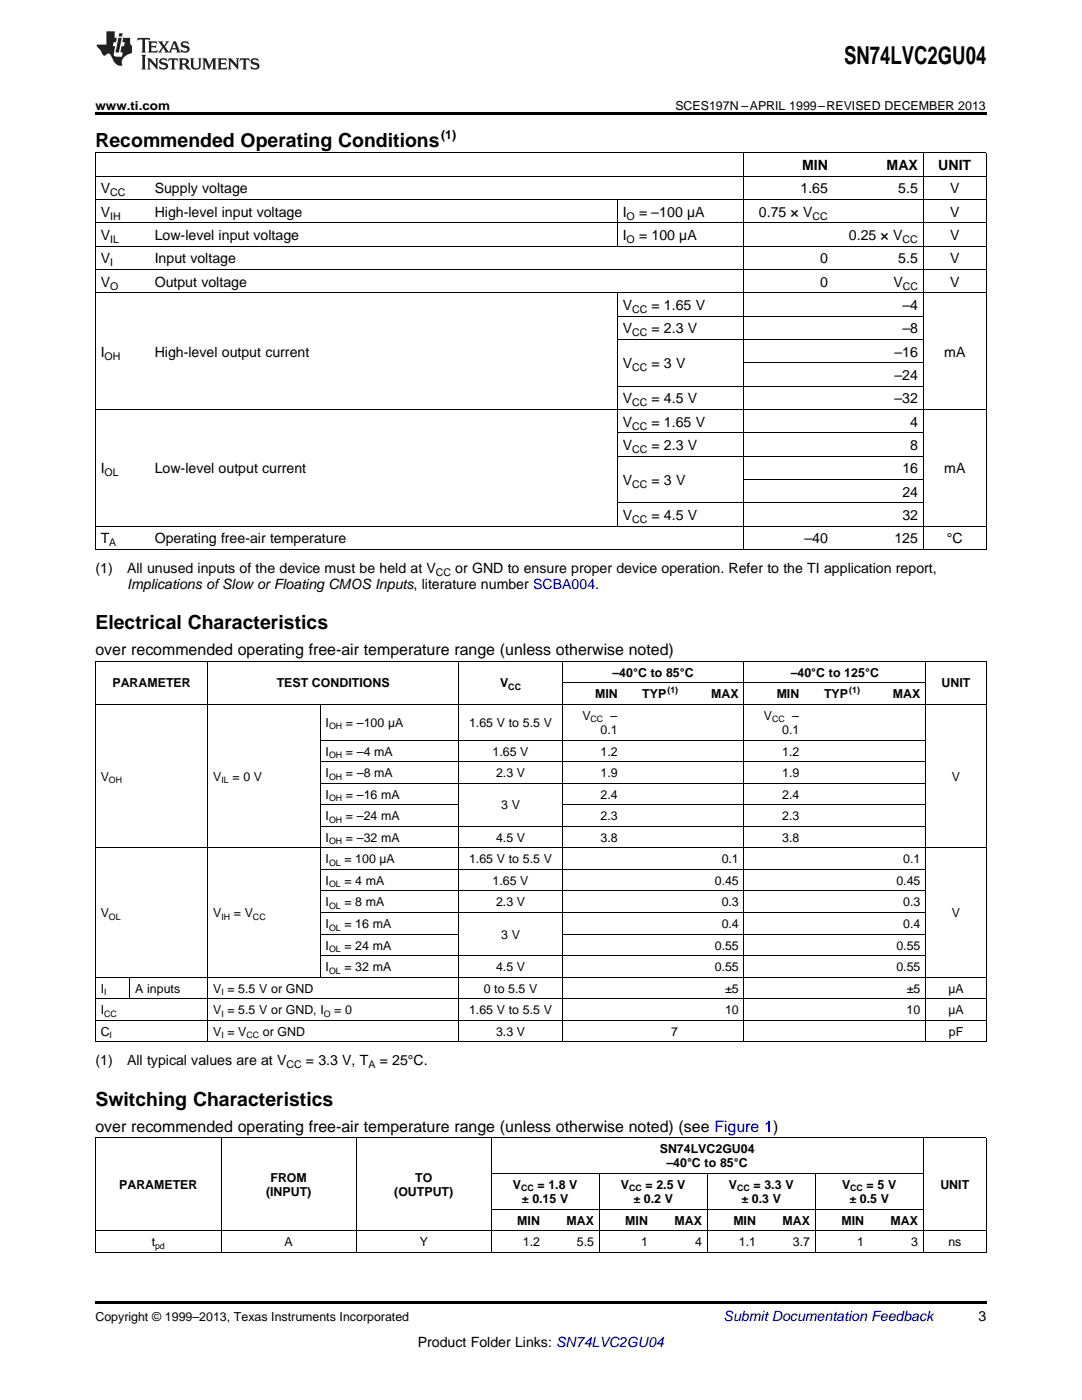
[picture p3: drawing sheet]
<svg xmlns="http://www.w3.org/2000/svg" width="216mm" height="279mm" viewBox="0 0 216 279" stroke-linecap="round" stroke-linejoin="round" font-family="sans-serif">
<defs><g id="words">
<text font-size="4.9" x="168.4" y="12.8">SN74LVC2GU04</text>
<g font-size="3.9">
<text x="19" y="29.3">Recommended Operating Conditions</text>
<text x="19" y="125.6">Electrical Characteristics</text>
<text x="19" y="220.7">Switching Characteristics</text>
</g>
<g font-size="3.2">
<text x="19" y="130.7">over recommended operating free-air temperature range (unless otherwise noted)</text>
<text x="19" y="225.8">over recommended operating free-air temperature range (unless otherwise noted) (see Figure 1)</text>
</g>
<g font-size="2.8">
<text x="160.1" y="33.9">MIN</text>
<text x="176.9" y="33.9">MAX</text>
<text x="187.2" y="33.9">UNIT</text>
<text x="20.1" y="38.6">V</text>
<text x="30.9" y="38.6">Supply voltage</text>
<text x="159.7" y="38.6">1.65</text>
<text x="179.2" y="38.6">5.5</text>
<text x="189.6" y="38.6">V</text>
<text x="20.1" y="43.3">V</text>
<text x="20.1" y="47.9">V</text>
<text x="30.9" y="43.3">High-level input voltage</text>
<text x="30.9" y="47.9">Low-level input voltage</text>
<text x="124.2" y="43.3">I</text>
<text x="124.2" y="47.9">I</text>
<text x="127.5" y="43.3">= –100 µA</text>
<text x="127.5" y="47.9">= 100 µA</text>
<text x="151.4" y="43.3">0.75 × V</text>
<text x="169.4" y="47.9">0.25 × V</text>
<text x="189.6" y="43.3">V</text>
<text x="189.6" y="47.9">V</text>
<text x="20.1" y="52.6">V</text>
<text x="30.9" y="52.6">Input voltage</text>
<text x="163.7" y="52.6">0</text>
<text x="179.2" y="52.6">5.5</text>
<text x="189.6" y="52.6">V</text>
<text x="20.1" y="57.2">V</text>
<text x="30.9" y="57.2">Output voltage</text>
<text x="163.7" y="57.2">0</text>
<text x="178.3" y="57.2">V</text>
<text x="189.6" y="57.2">V</text>
<text x="124.2" y="61.9">V</text>
<text x="130" y="61.9">= 1.65 V</text>
<text x="180.1" y="61.9">–4</text>
<text x="20.1" y="71.2">I</text>
<text x="30.9" y="71.2">High-level output current</text>
<text x="124.2" y="66.5">V</text>
<text x="130" y="66.5">= 2.3 V</text>
<text x="178.5" y="71.2">–16</text>
<text x="180.1" y="66.5">–8</text>
<text x="188.4" y="71.2">mA</text>
<text x="124.2" y="73.5">V</text>
<text x="130" y="73.5">= 3 V</text>
<text x="178.5" y="75.8">–24</text>
<text x="124.2" y="80.5">V</text>
<text x="130" y="80.5">= 4.5 V</text>
<text x="178.5" y="80.5">–32</text>
<text x="124.2" y="85.2">V</text>
<text x="124.2" y="89.8">V</text>
<text x="130" y="85.2">= 1.65 V</text>
<text x="130" y="89.8">= 2.3 V</text>
<text x="181.6" y="85.2">4</text>
<text x="181.6" y="89.8">8</text>
<text x="20.1" y="94.5">I</text>
<text x="30.9" y="94.5">Low-level output current</text>
<text x="180.1" y="94.5">16</text>
<text x="188.4" y="94.5">mA</text>
<text x="124.2" y="96.8">V</text>
<text x="130" y="96.8">= 3 V</text>
<text x="180.1" y="99.1">24</text>
<text x="124.2" y="103.8">V</text>
<text x="130" y="103.8">= 4.5 V</text>
<text x="180.1" y="103.8">32</text>
<text x="20.1" y="108.4">T</text>
<text x="30.9" y="108.4">Operating free-air temperature</text>
<text x="160.5" y="108.4">–40</text>
<text x="178.5" y="108.4">125</text>
<text x="188.9" y="108.4">°C</text>
<text x="19" y="114.3">(1)</text>
<text x="25.4" y="114.3">All unused inputs of the device must be held at V</text>
<text x="25.4" y="117.5">Implications ofSlow or Floating CMOS Inputs, literature number SCBA004.</text>
<text x="90.8" y="114.3">or GND to ensure proper device operation. Refer to the TI application report,</text>
<text x="19" y="212.6">(1)</text>
<text x="25.4" y="212.6">All typical values are at V</text>
<text x="61" y="212.6">= 3.3 V, T</text>
<text x="75.8" y="212.6">= 25°C.</text>
<text x="195.3" y="263.6">3</text>
<text x="83.4" y="268.9">Product Folder Links: SN74LVC2GU04</text>
</g>
<text font-size="2.8" fill="#0000c8" x="144.4" y="263.6">Submit Documentation Feedback</text>
<g font-size="2.5">
<text x="19" y="21.9">www.ti.com</text>
<text x="134.8" y="21.9">SCES197N –APRIL 1999–REVISED DECEMBER 2013</text>
<text x="88" y="27.7">(1)</text>
<text x="22.4" y="137.2">PARAMETER</text>
<text x="55.2" y="137.2">TEST CONDITIONS</text>
<text x="99.8" y="137.2">V</text>
<text x="122.2" y="135">–40°C to 85°C</text>
<text x="157.8" y="135">–40°C to 125°C</text>
<text x="187.9" y="137.2">UNIT</text>
<text x="116.2" y="143.7">V</text>
<text x="118.7" y="139.3">MIN</text>
<text x="121.8" y="143.7">–</text>
<text x="128.2" y="139.3">TYP</text>
<text x="141.9" y="139.3">MAX</text>
<text x="152.4" y="143.7">V</text>
<text x="155" y="139.3">MIN</text>
<text x="158.1" y="143.7">–</text>
<text x="164.4" y="139.3">TYP</text>
<text x="178.2" y="139.3">MAX</text>
<text x="65" y="145.1">I</text>
<text x="69" y="145.1">= –100 µA</text>
<text x="93.6" y="145.1">1.65 V to 5.5 V</text>
<text x="119.8" y="146.5">0.1</text>
<text x="156.1" y="146.5">0.1</text>
<text x="20.1" y="155.8">V</text>
<text x="42.5" y="155.8">V</text>
<text x="46.4" y="155.8">= 0 V</text>
<text x="65" y="150.8">I</text>
<text x="65" y="155.1">I</text>
<text x="69" y="150.8">= –4 mA</text>
<text x="69" y="155.1">= –8 mA</text>
<text x="98.3" y="150.8">1.65 V</text>
<text x="99" y="155.1">2.3 V</text>
<text x="119.8" y="150.8">1.2</text>
<text x="119.8" y="155.1">1.9</text>
<text x="156.1" y="150.8">1.2</text>
<text x="156.1" y="155.1">1.9</text>
<text x="189.9" y="155.8">V</text>
<text x="65" y="159.4">I</text>
<text x="69" y="159.4">= –16 mA</text>
<text x="100" y="161.5">3 V</text>
<text x="119.8" y="159.4">2.4</text>
<text x="156.1" y="159.4">2.4</text>
<text x="65" y="163.7">I</text>
<text x="65" y="168">I</text>
<text x="69" y="163.7">= –24 mA</text>
<text x="69" y="168">= –32 mA</text>
<text x="99" y="168">4.5 V</text>
<text x="119.8" y="163.7">2.3</text>
<text x="119.8" y="168">3.8</text>
<text x="156.1" y="163.7">2.3</text>
<text x="156.1" y="168">3.8</text>
<text x="65" y="172.3">I</text>
<text x="68.7" y="172.3">= 100 µA</text>
<text x="93.6" y="172.3">1.65 V to 5.5 V</text>
<text x="144" y="172.3">0.1</text>
<text x="180.2" y="172.3">0.1</text>
<text x="65" y="176.6">I</text>
<text x="68.7" y="176.6">= 4 mA</text>
<text x="98.3" y="176.6">1.65 V</text>
<text x="142.6" y="176.6">0.45</text>
<text x="178.9" y="176.6">0.45</text>
<text x="20.1" y="183.1">V</text>
<text x="42.5" y="183.1">V</text>
<text x="46.7" y="183.1">= V</text>
<text x="65" y="180.9">I</text>
<text x="65" y="185.2">I</text>
<text x="68.7" y="180.9">= 8 mA</text>
<text x="68.7" y="185.2">= 16 mA</text>
<text x="99" y="180.9">2.3 V</text>
<text x="144" y="180.9">0.3</text>
<text x="144" y="185.2">0.4</text>
<text x="180.2" y="180.9">0.3</text>
<text x="180.2" y="185.2">0.4</text>
<text x="189.9" y="183.1">V</text>
<text x="65" y="189.5">I</text>
<text x="68.7" y="189.5">= 24 mA</text>
<text x="100" y="187.4">3 V</text>
<text x="142.6" y="189.5">0.55</text>
<text x="178.9" y="189.5">0.55</text>
<text x="65" y="193.8">I</text>
<text x="68.7" y="193.8">= 32 mA</text>
<text x="99" y="193.8">4.5 V</text>
<text x="142.6" y="193.8">0.55</text>
<text x="178.9" y="193.8">0.55</text>
<text x="20.1" y="198.1">I</text>
<text x="20.1" y="202.4">I</text>
<text x="27" y="198.1">A inputs</text>
<text x="42.5" y="198.1">V = 5.5 V or GND</text>
<text x="42.5" y="202.4">V = 5.5 V or GND, I</text>
<text x="66.7" y="202.4">= 0</text>
<text x="93.6" y="202.4">1.65 V to 5.5 V</text>
<text x="96.5" y="198.1">0 to 5.5 V</text>
<text x="144.7" y="202.4">10</text>
<text x="144.7" y="198.1">±5</text>
<text x="180.9" y="202.4">10</text>
<text x="180.9" y="198.1">±5</text>
<text x="189.2" y="198.1">µA</text>
<text x="189.2" y="202.4">µA</text>
<text x="20.1" y="206.7">C</text>
<text x="42.5" y="206.7">V = V</text>
<text x="52.5" y="206.7">or GND</text>
<text x="99" y="206.7">3.3 V</text>
<text x="133.9" y="206.7">7</text>
<text x="189.3" y="206.7">pF</text>
<text x="131.7" y="230.2">SN74LVC2GU04</text>
<text x="133" y="233">–40°C to 85°C</text>
<text x="23.8" y="237.3">PARAMETER</text>
<text x="53.1" y="238.7">(INPUT)</text>
<text x="54" y="235.9">FROM</text>
<text x="78.7" y="238.7">(OUTPUT)</text>
<text x="82.9" y="235.9">TO</text>
<text x="102.3" y="237.3">V</text>
<text x="107.2" y="237.3">= 1.8 V</text>
<text x="123.9" y="237.3">V</text>
<text x="128.8" y="237.3">= 2.5 V</text>
<text x="145.5" y="237.3">V</text>
<text x="150.4" y="237.3">= 3.3 V</text>
<text x="168" y="237.3">V</text>
<text x="172.9" y="237.3">= 5 V</text>
<text x="187.6" y="237.3">UNIT</text>
<text x="103.2" y="244.4">MIN</text>
<text x="104.1" y="240.1">± 0.15 V</text>
<text x="113" y="244.4">MAX</text>
<text x="124.8" y="244.4">MIN</text>
<text x="126.4" y="240.1">± 0.2 V</text>
<text x="134.6" y="244.4">MAX</text>
<text x="146.3" y="244.4">MIN</text>
<text x="148" y="240.1">± 0.3 V</text>
<text x="156.1" y="244.4">MAX</text>
<text x="167.9" y="244.4">MIN</text>
<text x="169.5" y="240.1">± 0.5 V</text>
<text x="177.7" y="244.4">MAX</text>
<text x="30.3" y="248.7">t</text>
<text x="56.8" y="248.7">A</text>
<text x="83.7" y="248.7">Y</text>
<text x="104.3" y="248.7">1.2</text>
<text x="115.1" y="248.7">5.5</text>
<text x="127.9" y="248.7">1</text>
<text x="138.7" y="248.7">4</text>
<text x="147.4" y="248.7">1.1</text>
<text x="158.2" y="248.7">3.7</text>
<text x="171" y="248.7">1</text>
<text x="181.8" y="248.7">3</text>
<text x="189.2" y="248.7">ns</text>
<text x="19" y="263.6">Copyright © 1999–2013, Texas Instruments Incorporated</text>
</g>
<g font-size="2.1">
<text x="22" y="39.2">CC</text>
<text x="22" y="43.8">IH</text>
<text x="125" y="43.8">O</text>
<text x="162.1" y="43.8">CC</text>
<text x="22" y="48.5">IL</text>
<text x="22" y="53.1">I</text>
<text x="125" y="48.5">O</text>
<text x="180.1" y="48.5">CC</text>
<text x="22" y="57.8">O</text>
<text x="180.1" y="57.8">CC</text>
<text x="126.1" y="62.4">CC</text>
<text x="20.9" y="71.8">OH</text>
<text x="126.1" y="67.1">CC</text>
<text x="126.1" y="74.1">CC</text>
<text x="126.1" y="81.1">CC</text>
<text x="126.1" y="85.7">CC</text>
<text x="20.9" y="95">OL</text>
<text x="126.1" y="90.4">CC</text>
<text x="126.1" y="97.4">CC</text>
<text x="126.1" y="104.4">CC</text>
<text x="21.8" y="109">A</text>
<text x="87" y="114.9">CC</text>
<text x="57.1" y="213.1">CC</text>
<text x="73.5" y="213.1">A</text>
</g>
<g font-size="1.8">
<text x="101.4" y="137.7">CC</text>
<text x="133.2" y="138.4">(1)</text>
<text x="169.4" y="138.4">(1)</text>
<text x="65.7" y="145.6">OH</text>
<text x="117.8" y="144.1">CC</text>
<text x="154.1" y="144.1">CC</text>
<text x="65.7" y="151.3">OH</text>
<text x="65.7" y="155.6">OH</text>
<text x="21.7" y="156.3">OH</text>
<text x="44.2" y="156.3">IL</text>
<text x="65.7" y="159.9">OH</text>
<text x="65.7" y="164.2">OH</text>
<text x="65.7" y="168.5">OH</text>
<text x="65.7" y="172.8">OL</text>
<text x="65.7" y="177.1">OL</text>
<text x="21.7" y="183.6">OL</text>
<text x="44.2" y="183.6">IH</text>
<text x="50.5" y="183.6">CC</text>
<text x="65.7" y="181.4">OL</text>
<text x="65.7" y="185.7">OL</text>
<text x="65.7" y="190">OL</text>
<text x="65.7" y="194.3">OL</text>
<text x="20.8" y="198.6">I</text>
<text x="20.8" y="202.9">CC</text>
<text x="44.2" y="198.6">I</text>
<text x="44.2" y="202.9">I</text>
<text x="64.6" y="202.9">O</text>
<text x="21.9" y="207.2">I</text>
<text x="44.2" y="207.2">I</text>
<text x="49.2" y="207.2">CC</text>
<text x="104" y="237.8">CC</text>
<text x="125.5" y="237.8">CC</text>
<text x="147.1" y="237.8">CC</text>
<text x="169.7" y="237.8">CC</text>
<text x="30.9" y="249.2">pd</text>
</g>
</g></defs>
<path d="M19 22.5h177.8v.5h-177.8zM19 259.7h177.8v.5h-177.8z" fill="#000"/>
<g fill="none" stroke="#000" stroke-width=".2">
<path d="M19 39.8h177.8M19 35.2h177.8M19 30.5h177.8M19.1 30.6v79.1M123.1 39.9v9.3M148.3 30.6v79.1M184.2 30.6v79.1M196.8 30.6v79.1M19 58.4h177.8M19 53.8h177.8M19 49.1h177.8M19 44.5h177.8"/>
<path d="M123.1 58.5v46.6M123.2 77.1h61.1M123.2 67.8h61.1M123.2 63.1h61.1M148.3 72.4h36M19 81.7h177.8M123.2 91h61.1M123.2 86.4h61.1M148.3 95.7h36M19 109.7h177.8M19 105h177.8M123.2 100.3h61.1"/>
<path d="M19 132h177.8M19.1 132v76M41.4 132v76M91.5 132v76M112.2 132v76M112.3 136.3h72.4M148.4 132v76M184.7 132v76M196.8 132v76M19 140.6h177.8M63.9 140.6v54.5M63.9 156.3h120.8"/>
<path d="M63.9 152h120.8M63.9 147.7h120.8M19 169.2h177.8M63.9 177.8h120.8M63.9 173.5h120.8M63.9 164.9h120.8M63.9 160.6h27.6M112.3 160.6h72.4M19 199.3h177.8M19 195h177.8M25.9 195.1v4.3M63.9 190.7h120.8"/>
<path d="M63.9 186.4h27.6M63.9 182.1h120.8M112.3 186.4h72.4M19 207.9h177.8M19 203.6h177.8M19 227.1h177.8M19.1 227.1v22.9M44.1 227.1v22.9M71.1 227.1v22.9M98 227.1v22.9M98 234.2h86.2M119.5 234.2v15.8"/>
<path d="M141.1 234.2v15.8M162.6 234.2v15.8M184.2 227.1v22.9M196.8 227.1v22.9M19 249.9h177.8M19 245.6h177.8M98 241.3h86.2"/>
</g>
<g fill="#231f20">
<path d="M27.5 7.6l-.1 .5 .4-.2h.6v.1v2.1l-.2 .4h1l-.3-.4v-2.1l.1-.1h.5l.5 .2-.2-.5zM29.5 8.3l.2 .3v1.5l-.2 .4h1.8l.2-.6a1.04 1.04 0 0 1-1.3 .2v-.7h.6l.3 .2v-.6l-.3 .2h-.6v-.6l.8-.1 .4 .3-.2-.5zM31.5 8.3l.9 1.1-.9 1.1h.8l-.2-.2 .5-.7 .4 .7-.2 .2h1.5l-.1-.2 .1-.4h.9l.1 .4-.2 .2h1l-.3-.3-.7-1.9h-.5l-.9 2-.8-1 .9-1h-.8l.1 .3-.3 .5-.4-.6 .2-.2zM34.7 8.6l.4 1h-.7zM36.3 8.4a.63 .63 0 0 0-.2 .7 .63 .63 0 0 0 .6 .4l.6 .2 .1 .2a.75 .75 0 0 1-.7 .4 .75 .75 0 0 1-.6-.5l.1 .7 .1-.1a1.11 1.11 0 0 0 1.5-.6 1.13 1.13 0 0 0-1.2-.8l-.1-.4a1.04 1.04 0 0 1 1.2 .2l-.2-.5-.1 .1-.5-.2zM28.2 10.9l.2 .4v2.2l-.2 .4h1l-.3-.4v-2.2l.3-.4zM29.3 11.6l.3 .4v1.5l-.3 .4h.8l-.2-.4v-1.3l1.5 1.7v-1.9l.2-.4h-.7l.2 .4v.9l-1.1-1.3zM32 11.8a.62 .62 0 0 0-.2 .7 .62 .62 0 0 0 .6 .4l.6 .1 .1 .3a.76 .76 0 0 1-.7 .3 .76 .76 0 0 1-.6-.4l.1 .7 .1-.1a1.11 1.11 0 0 0 1.5-.6 1.13 1.13 0 0 0-1.2-.8l-.1-.4a1.04 1.04 0 0 1 1.2 .2l-.2-.6-.1 .1-.5-.1zM33.7 11.6l-.2 .6a.61 .61 0 0 1 .8-.3v1.6l-.2 .4h.9l-.2-.4v-1.6a.63 .63 0 0 1 .8 .3l-.2-.6zM35.6 11.6l.3 .4v1.5l-.3 .4h1l-.2-.2v-.8l.5 .2a.76 .76 0 0 0 1.2 .7l-1-1a.58 .58 0 0 0 .6-.5 .58 .58 0 0 0-.5-.6zM36.4 11.9h.1a.45 .45 0 0 1 .5 .1 .45 .45 0 0 1 .1 .5l-.7 .2zM37.9 11.6l.2 .2a2.17 2.17 0 0 0 .3 1.9 .99 .99 0 0 0 1.6-.6v-1.1l.2-.4h-.7l.2 .2a1.92 1.92 0 0 1-.2 1.8 .6 .6 0 0 1-.9-.5v-1.1l.2-.4zM40.4 11.6l.2 .4v1.5l-.2 .4h.7l-.2-.4v-1.4l.8 1.8 .8-1.8v1.4l-.2 .4h.9l-.2-.4v-1.5l.2-.4h-.8l-.6 1.5-.6-1.5zM43.4 11.6l.2 .4v1.5l-.2 .4h1.8l.2-.6a1.04 1.04 0 0 1-1.3 .1v-.6h.5l.4 .2v-.6l-.4 .2h-.5v-.7h.8l.3 .3-.1-.6zM45.5 11.6l.2 .4v1.5l-.2 .4h.7l-.2-.4v-1.3l1.5 1.7v-1.9l.2-.4h-.7l.2 .4v.9l-1.1-1.3zM47.9 11.6l-.1 .6a.61 .61 0 0 1 .8-.3v1.6l-.3 .4h1l-.3-.4 .1-1.6a.63 .63 0 0 1 .7 .3l-.1-.6zM50.2 11.8a.62 .62 0 0 0-.2 .7 .62 .62 0 0 0 .6 .4l.6 .1 .2 .3a.76 .76 0 0 1-.8 .3 .76 .76 0 0 1-.6-.4l.1 .7 .2-.1a1.11 1.11 0 0 0 1.5-.6 1.13 1.13 0 0 0-1.3-.8l-.1-.4a1.04 1.04 0 0 1 1.2 .2l-.1-.6-.2 .1-.5-.1z"/>
<path d="M21.2 6.3v2.6h-1.9l.1 .4 .7 .9a.91 .91 0 0 0 1 .8 .56 .56 0 0 1 .5-.3 .56 .56 0 0 1 .5 .3l.4 .8a1.53 1.53 0 0 0 1.9 1.2 1.54 1.54 0 0 1 1-2.1l.9-.3v-1.4a1.52 1.52 0 0 1-.3-1.6h-1.4l-.2 .8h.5l-.2 .8h-.4l-.2 1v.2l.4 .1-.2 .8a1.93 1.93 0 0 1-1.6-.3l.3-1.8h-.5l.2-.8h.4l.2-.8h-.4v-1.3zM23.6 7.6l-.6 2.9h.7l.6-2.9zM23.8 6.6l-.1 .7h.6l.2-.7z"/>
</g>
<use href="#words"/>
</svg>
